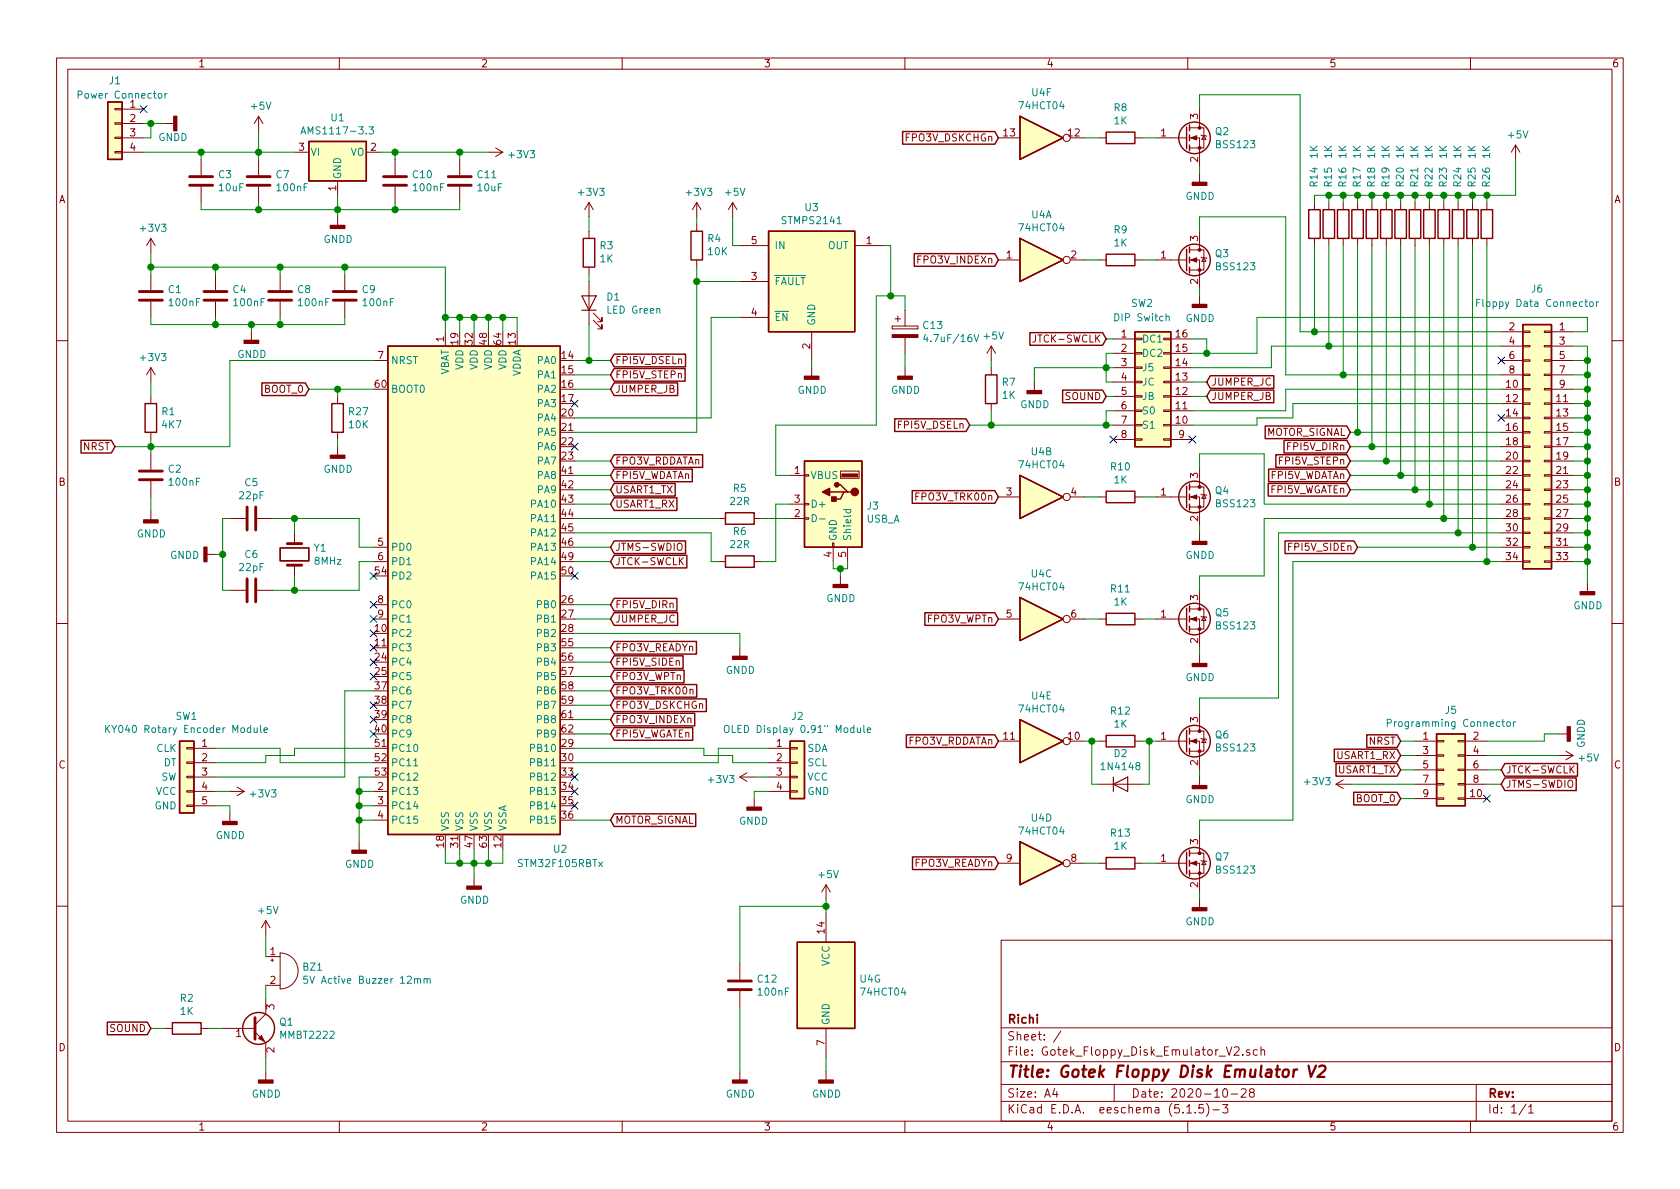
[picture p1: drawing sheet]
<svg xmlns="http://www.w3.org/2000/svg" width="297mm" height="210mm" viewBox="0 0 297 210" stroke-linecap="round" stroke-linejoin="round" font-family="sans-serif">
<defs><g id="words">
<text font-size="2.8" fill="#840000" x="178" y="190.5">Title: Gotek Floppy Disk Emulator V2</text>
<g font-size="2.1" fill="#840000">
<text x="178" y="184">Sheet: /</text>
<text x="178" y="181">Richi</text>
<text x="178" y="186.7">File: Gotek_Floppy_Disk_Emulator_V2.sch</text>
<text x="178" y="196.9">KiCad E.D.A. eeschema (5.1.5)-3</text>
<text x="178" y="194.1">Size: A4</text>
<text x="200" y="194.1">Date: 2020-10-28</text>
<text x="263" y="194.1">Rev:</text>
<text x="263" y="196.9">Id: 1/1</text>
</g>
<g font-size="1.8" fill="#840000">
<text x="35" y="11.9">1</text>
<text x="85" y="11.9">2</text>
<text x="135" y="11.9">3</text>
<text x="185" y="11.9">4</text>
<text x="235" y="11.9">5</text>
<text x="285" y="11.9">6</text>
<text x="23" y="19">1</text>
<text x="23" y="21.6">2</text>
<text x="211.8" y="21.1" transform="rotate(-90 211.8 21.1)">3</text>
<text x="23" y="24.1">3</text>
<text x="23" y="26.7">4</text>
<text x="52.9" y="26.7">3</text>
<text x="65.6" y="26.7">2</text>
<text x="160.2" y="25">FPO3V_DSKCHGn</text>
<text x="177.5" y="24.1">13</text>
<text x="188.9" y="24.1">12</text>
<text x="205.3" y="24.1">1</text>
<text x="211.8" y="28.7" transform="rotate(-90 211.8 28.7)">2</text>
<text x="10.4" y="35.9">A</text>
<text x="59.4" y="33.8" transform="rotate(-90 59.4 33.8)">1</text>
<text x="285.4" y="35.9">A</text>
<text x="132.9" y="43.2">5</text>
<text x="153.2" y="43.2">1</text>
<text x="162.5" y="46.6">FPO3V_INDEXn</text>
<text x="178" y="45.7">1</text>
<text x="189.4" y="45.7">2</text>
<text x="205.3" y="45.7">1</text>
<text x="211.8" y="42.6" transform="rotate(-90 211.8 42.6)">3</text>
<text x="132.9" y="49.5">3</text>
<text x="211.8" y="50.3" transform="rotate(-90 211.8 50.3)">2</text>
<text x="132.9" y="55.9">4</text>
<text x="198.3" y="59.7">1</text>
<text x="207.9" y="59.7">16</text>
<text x="266.9" y="58.4">2</text>
<text x="275.7" y="58.4">1</text>
<text x="66.8" y="63.5">7</text>
<text x="78.5" y="60.4" transform="rotate(-90 78.5 60.4)">1</text>
<text x="81" y="60.9" transform="rotate(-90 81 60.9)">19</text>
<text x="83.6" y="60.9" transform="rotate(-90 83.6 60.9)">32</text>
<text x="86.1" y="60.9" transform="rotate(-90 86.1 60.9)">48</text>
<text x="88.6" y="60.9" transform="rotate(-90 88.6 60.9)">64</text>
<text x="91.2" y="60.9" transform="rotate(-90 91.2 60.9)">13</text>
<text x="99.4" y="63.5">14</text>
<text x="108.7" y="64.4">FPI5V_DSELn</text>
<text x="143.3" y="61.7" transform="rotate(-90 143.3 61.7)">2</text>
<text x="183.1" y="60.6">JTCK-SWCLK</text>
<text x="198.3" y="62.2">2</text>
<text x="198.3" y="64.8">3</text>
<text x="207.9" y="64.8">14</text>
<text x="207.9" y="62.2">15</text>
<text x="266.9" y="61">4</text>
<text x="266.9" y="63.5">6</text>
<text x="275.7" y="61">3</text>
<text x="275.7" y="63.5">5</text>
<text x="46.7" y="69.5">BOOT_0</text>
<text x="66.3" y="68.6">60</text>
<text x="99.4" y="66">15</text>
<text x="99.4" y="68.6">16</text>
<text x="99.4" y="71.1">17</text>
<text x="108.7" y="69.5">JUMPER_JB</text>
<text x="108.7" y="66.9">FPI5V_STEPn</text>
<text x="188.4" y="70.7">SOUND</text>
<text x="198.3" y="67.3">4</text>
<text x="198.3" y="69.8">5</text>
<text x="207.9" y="69.8">12</text>
<text x="207.9" y="67.3">13</text>
<text x="214.1" y="70.7">JUMPER_JB</text>
<text x="214.1" y="68.2">JUMPER_JC</text>
<text x="266.4" y="68.6">10</text>
<text x="266.4" y="71.1">12</text>
<text x="266.9" y="66">8</text>
<text x="275.3" y="71.1">11</text>
<text x="275.7" y="66">7</text>
<text x="275.7" y="68.6">9</text>
<text x="99.4" y="73.7">20</text>
<text x="99.4" y="76.2">21</text>
<text x="159" y="75.8">FPI5V_DSELn</text>
<text x="198.3" y="72.4">6</text>
<text x="198.3" y="74.9">7</text>
<text x="198.3" y="77.5">8</text>
<text x="207.9" y="74.9">10</text>
<text x="207.9" y="72.4">11</text>
<text x="208.4" y="77.5">9</text>
<text x="223.7" y="77.1">MOTOR_SIGNAL</text>
<text x="266.4" y="73.7">14</text>
<text x="266.4" y="76.2">16</text>
<text x="275.3" y="73.7">13</text>
<text x="275.3" y="76.2">15</text>
<text x="14.7" y="79.6">NRST</text>
<text x="99.4" y="78.7">22</text>
<text x="99.4" y="81.3">23</text>
<text x="99.4" y="83.8">41</text>
<text x="108.7" y="82.2">FPO3V_RDDATAn</text>
<text x="140.5" y="83.8">1</text>
<text x="226.4" y="82.2">FPI5V_STEPn</text>
<text x="227.9" y="79.6">FPI5V_DIRn</text>
<text x="266.4" y="78.7">18</text>
<text x="266.4" y="81.3">20</text>
<text x="266.4" y="83.8">22</text>
<text x="275.3" y="78.7">17</text>
<text x="275.3" y="81.3">19</text>
<text x="275.3" y="83.8">21</text>
<text x="10.4" y="85.9">B</text>
<text x="99.4" y="86.4">42</text>
<text x="99.4" y="88.9">43</text>
<text x="108.7" y="89.8">USART1_RX</text>
<text x="108.7" y="84.7">FPI5V_WDATAn</text>
<text x="108.7" y="87.2">USART1_TX</text>
<text x="140.5" y="88.9">3</text>
<text x="162.3" y="88.5">FPO3V_TRK00n</text>
<text x="178" y="87.6">3</text>
<text x="189.4" y="87.6">4</text>
<text x="205.3" y="87.6">1</text>
<text x="211.8" y="84.6" transform="rotate(-90 211.8 84.6)">3</text>
<text x="224.4" y="84.7">FPI5V_WDATAn</text>
<text x="224.4" y="87.2">FPI5V_WGATEn</text>
<text x="266.4" y="86.4">24</text>
<text x="266.4" y="88.9">26</text>
<text x="275.3" y="86.4">23</text>
<text x="275.3" y="88.9">25</text>
<text x="285.4" y="85.9">B</text>
<text x="99.4" y="91.4">44</text>
<text x="99.4" y="94">45</text>
<text x="140.5" y="91.4">2</text>
<text x="211.8" y="92.2" transform="rotate(-90 211.8 92.2)">2</text>
<text x="266.4" y="91.4">28</text>
<text x="266.4" y="94">30</text>
<text x="275.3" y="91.4">27</text>
<text x="275.3" y="94">29</text>
<text x="66.3" y="101.6">54</text>
<text x="66.8" y="96.5">5</text>
<text x="66.8" y="99.1">6</text>
<text x="99.4" y="96.5">46</text>
<text x="99.4" y="99.1">49</text>
<text x="99.4" y="101.6">50</text>
<text x="108.7" y="99.9">JTCK-SWCLK</text>
<text x="108.7" y="97.4">JTMS-SWDIO</text>
<text x="147.1" y="98.5" transform="rotate(-90 147.1 98.5)">4</text>
<text x="149.6" y="98.5" transform="rotate(-90 149.6 98.5)">5</text>
<text x="228.1" y="97.4">FPI5V_SIDEn</text>
<text x="266.4" y="96.5">32</text>
<text x="266.4" y="99.1">34</text>
<text x="275.3" y="96.5">31</text>
<text x="275.3" y="99.1">33</text>
<text x="66.8" y="106.7">8</text>
<text x="99.4" y="106.7">26</text>
<text x="108.7" y="107.6">FPI5V_DIRn</text>
<text x="211.8" y="106.1" transform="rotate(-90 211.8 106.1)">3</text>
<text x="66.3" y="111.8">10</text>
<text x="66.8" y="109.2">9</text>
<text x="99.4" y="109.2">27</text>
<text x="99.4" y="111.8">28</text>
<text x="108.7" y="110.1">JUMPER_JC</text>
<text x="164" y="110.1">FPO3V_WPTn</text>
<text x="178" y="109.2">5</text>
<text x="189.4" y="109.2">6</text>
<text x="205.3" y="109.2">1</text>
<text x="211.8" y="113.8" transform="rotate(-90 211.8 113.8)">2</text>
<text x="66.3" y="114.3">11</text>
<text x="66.3" y="116.8">24</text>
<text x="66.3" y="119.4">25</text>
<text x="99.4" y="114.3">55</text>
<text x="99.4" y="116.8">56</text>
<text x="99.4" y="119.4">57</text>
<text x="108.7" y="117.7">FPI5V_SIDEn</text>
<text x="108.7" y="115.2">FPO3V_READYn</text>
<text x="66.3" y="121.9">37</text>
<text x="66.3" y="124.5">38</text>
<text x="99.4" y="121.9">58</text>
<text x="99.4" y="124.5">59</text>
<text x="108.7" y="125.3">FPO3V_DSKCHGn</text>
<text x="108.7" y="122.8">FPO3V_TRK00n</text>
<text x="108.7" y="120.3">FPO3V_WPTn</text>
<text x="66.3" y="127">39</text>
<text x="66.3" y="129.5">40</text>
<text x="99.4" y="127">61</text>
<text x="99.4" y="129.5">62</text>
<text x="108.7" y="130.4">FPI5V_WGATEn</text>
<text x="108.7" y="127.9">FPO3V_INDEXn</text>
<text x="160.4" y="131.7">FPO3V_RDDATAn</text>
<text x="177.5" y="130.8">11</text>
<text x="188.9" y="130.8">10</text>
<text x="205.3" y="130.8">1</text>
<text x="211.8" y="127.7" transform="rotate(-90 211.8 127.7)">3</text>
<text x="242" y="131.7">NRST</text>
<text x="251.6" y="130.8">1</text>
<text x="260.5" y="130.8">2</text>
<text x="10.4" y="135.9">C</text>
<text x="35.7" y="132.1">1</text>
<text x="35.7" y="134.6">2</text>
<text x="35.7" y="137.2">3</text>
<text x="66.3" y="132.1">51</text>
<text x="66.3" y="134.6">52</text>
<text x="66.3" y="137.2">53</text>
<text x="99.4" y="132.1">29</text>
<text x="99.4" y="134.6">30</text>
<text x="99.4" y="137.2">33</text>
<text x="137.3" y="132.1">1</text>
<text x="137.3" y="134.6">2</text>
<text x="137.3" y="137.2">3</text>
<text x="211.8" y="135.4" transform="rotate(-90 211.8 135.4)">2</text>
<text x="236.3" y="134.2">USART1_RX</text>
<text x="236.6" y="136.8">USART1_TX</text>
<text x="251.6" y="133.3">3</text>
<text x="251.6" y="135.9">5</text>
<text x="260.5" y="133.3">4</text>
<text x="260.5" y="135.9">6</text>
<text x="266.2" y="136.8">JTCK-SWCLK</text>
<text x="285.4" y="135.9">C</text>
<text x="35.7" y="139.7">4</text>
<text x="35.7" y="142.2">5</text>
<text x="66.8" y="139.7">2</text>
<text x="66.8" y="142.2">3</text>
<text x="99.4" y="139.7">34</text>
<text x="99.4" y="142.2">35</text>
<text x="137.3" y="139.7">4</text>
<text x="239.8" y="141.9">BOOT_0</text>
<text x="251.6" y="138.4">7</text>
<text x="251.6" y="141">9</text>
<text x="260" y="141">10</text>
<text x="260.5" y="138.4">8</text>
<text x="266.2" y="139.3">JTMS-SWDIO</text>
<text x="66.8" y="144.8">4</text>
<text x="78.5" y="149.8" transform="rotate(-90 78.5 149.8)">18</text>
<text x="81" y="149.8" transform="rotate(-90 81 149.8)">31</text>
<text x="83.6" y="149.8" transform="rotate(-90 83.6 149.8)">47</text>
<text x="86.1" y="149.8" transform="rotate(-90 86.1 149.8)">63</text>
<text x="88.6" y="149.8" transform="rotate(-90 88.6 149.8)">12</text>
<text x="99.4" y="144.8">36</text>
<text x="108.7" y="145.7">MOTOR_SIGNAL</text>
<text x="211.8" y="149.3" transform="rotate(-90 211.8 149.3)">3</text>
<text x="161.7" y="153.3">FPO3V_READYn</text>
<text x="178" y="152.4">9</text>
<text x="189.4" y="152.4">8</text>
<text x="205.3" y="152.4">1</text>
<text x="211.8" y="156.9" transform="rotate(-90 211.8 156.9)">2</text>
<text x="145.8" y="165" transform="rotate(-90 145.8 165)">14</text>
<text x="47.8" y="168.9">1</text>
<text x="47.8" y="174">2</text>
<text x="48.5" y="178.5" transform="rotate(-90 48.5 178.5)">3</text>
<text x="10.4" y="185.9">D</text>
<text x="19.5" y="182.5">SOUND</text>
<text x="41.7" y="183.4">1</text>
<text x="145.8" y="184.9" transform="rotate(-90 145.8 184.9)">7</text>
<text x="285.4" y="185.9">D</text>
<text x="48.5" y="186.2" transform="rotate(-90 48.5 186.2)">2</text>
<text x="35" y="199.9">1</text>
<text x="85" y="199.9">2</text>
<text x="135" y="199.9">3</text>
<text x="185" y="199.9">4</text>
<text x="235" y="199.9">5</text>
<text x="285" y="199.9">6</text>
</g>
<g font-size="1.8" fill="#008484">
<text x="14.3" y="17.4">Power Connector</text>
<text x="19.4" y="14.9">J1</text>
<text x="182.5" y="17">U4F</text>
<text x="44.5" y="19.4">+5V</text>
<text x="54.2" y="23.8">AMS1117-3.3</text>
<text x="58.6" y="21.5">U1</text>
<text x="180.4" y="19.3">74HCT04</text>
<text x="197" y="19.7">R8</text>
<text x="197" y="22">1K</text>
<text x="214.9" y="23.9">Q2</text>
<text x="28" y="24.9">GNDD</text>
<text x="54.9" y="27.6">VI</text>
<text x="62" y="27.6">VO</text>
<text x="90.1" y="28">+3V3</text>
<text x="215.2" y="26.2">BSS123</text>
<text x="233" y="28" transform="rotate(-90 233 28)">1K</text>
<text x="235.5" y="28" transform="rotate(-90 235.5 28)">1K</text>
<text x="238" y="28" transform="rotate(-90 238 28)">1K</text>
<text x="240.6" y="28" transform="rotate(-90 240.6 28)">1K</text>
<text x="243.1" y="28" transform="rotate(-90 243.1 28)">1K</text>
<text x="245.7" y="28" transform="rotate(-90 245.7 28)">1K</text>
<text x="248.2" y="28" transform="rotate(-90 248.2 28)">1K</text>
<text x="250.7" y="28" transform="rotate(-90 250.7 28)">1K</text>
<text x="253.3" y="28" transform="rotate(-90 253.3 28)">1K</text>
<text x="255.8" y="28" transform="rotate(-90 255.8 28)">1K</text>
<text x="258.4" y="28" transform="rotate(-90 258.4 28)">1K</text>
<text x="260.9" y="28" transform="rotate(-90 260.9 28)">1K</text>
<text x="263.4" y="28" transform="rotate(-90 263.4 28)">1K</text>
<text x="266.8" y="24.5">+5V</text>
<text x="38.7" y="31.5">C3</text>
<text x="38.8" y="33.8">10uF</text>
<text x="48.8" y="31.5">C7</text>
<text x="49.1" y="33.8">100nF</text>
<text x="60.3" y="31.7" transform="rotate(-90 60.3 31.7)">GND</text>
<text x="73.1" y="31.5">C10</text>
<text x="73.2" y="33.8">100nF</text>
<text x="84.5" y="31.5">C11</text>
<text x="84.5" y="33.8">10uF</text>
<text x="102.4" y="34.6">+3V3</text>
<text x="121.5" y="34.6">+3V3</text>
<text x="128.3" y="34.6">+5V</text>
<text x="209.6" y="35.4">GNDD</text>
<text x="233" y="33" transform="rotate(-90 233 33)">R14</text>
<text x="235.5" y="33" transform="rotate(-90 235.5 33)">R15</text>
<text x="238" y="33" transform="rotate(-90 238 33)">R16</text>
<text x="240.6" y="33" transform="rotate(-90 240.6 33)">R17</text>
<text x="243.1" y="33" transform="rotate(-90 243.1 33)">R18</text>
<text x="245.7" y="33" transform="rotate(-90 245.7 33)">R19</text>
<text x="248.2" y="33" transform="rotate(-90 248.2 33)">R20</text>
<text x="250.7" y="33" transform="rotate(-90 250.7 33)">R21</text>
<text x="253.3" y="33" transform="rotate(-90 253.3 33)">R22</text>
<text x="255.8" y="33" transform="rotate(-90 255.8 33)">R23</text>
<text x="258.4" y="33" transform="rotate(-90 258.4 33)">R24</text>
<text x="260.9" y="33" transform="rotate(-90 260.9 33)">R25</text>
<text x="263.4" y="33" transform="rotate(-90 263.4 33)">R26</text>
<text x="25" y="41">+3V3</text>
<text x="138.5" y="39.6">STMPS2141</text>
<text x="142.4" y="37.3">U3</text>
<text x="180.4" y="40.9">74HCT04</text>
<text x="182.4" y="38.6">U4A</text>
<text x="197" y="41.3">R9</text>
<text x="57.2" y="43">GNDD</text>
<text x="106.1" y="44.1">R3</text>
<text x="106.1" y="46.4">1K</text>
<text x="125.2" y="42.8">R4</text>
<text x="125.2" y="45.1">10K</text>
<text x="136.9" y="44.1">IN</text>
<text x="146.4" y="44.1">OUT</text>
<text x="197" y="43.6">1K</text>
<text x="214.9" y="45.5">Q3</text>
<text x="215.2" y="47.8">BSS123</text>
<text x="29.8" y="51.8">C1</text>
<text x="41.2" y="51.8">C4</text>
<text x="52.7" y="51.8">C8</text>
<text x="64.1" y="51.8">C9</text>
<text x="107.3" y="53.2">D1</text>
<text x="136.9" y="50.4">FAULT</text>
<text x="270.8" y="51.7">J6</text>
<text x="30" y="54.1">100nF</text>
<text x="41.5" y="54.1">100nF</text>
<text x="52.9" y="54.1">100nF</text>
<text x="64.3" y="54.1">100nF</text>
<text x="107.5" y="55.5">LED Green</text>
<text x="136.9" y="56.8">EN</text>
<text x="144.1" y="57.7" transform="rotate(-90 144.1 57.7)">GND</text>
<text x="163.3" y="58.2">C13</text>
<text x="197.4" y="56.8">DIP Switch</text>
<text x="200" y="54.3">SW2</text>
<text x="209.6" y="56.9">GNDD</text>
<text x="262.1" y="54.3">Floppy Data Connector</text>
<text x="25" y="63.8">+3V3</text>
<text x="42" y="63.3">GNDD</text>
<text x="69.1" y="64.4">NRST</text>
<text x="81.9" y="65.5" transform="rotate(-90 81.9 65.5)">VDD</text>
<text x="84.5" y="65.5" transform="rotate(-90 84.5 65.5)">VDD</text>
<text x="87" y="65.5" transform="rotate(-90 87 65.5)">VDD</text>
<text x="89.5" y="65.5" transform="rotate(-90 89.5 65.5)">VDD</text>
<text x="95.1" y="64.4">PA0</text>
<text x="164" y="60.5">4.7uF/16V</text>
<text x="174" y="60">+5V</text>
<text x="201.9" y="60.6">DC1</text>
<text x="201.9" y="63.1">DC2</text>
<text x="201.9" y="65.7">J5</text>
<text x="69.1" y="69.5">BOOT0</text>
<text x="79.4" y="66.5" transform="rotate(-90 79.4 66.5)">VBAT</text>
<text x="92.1" y="66.7" transform="rotate(-90 92.1 66.7)">VDDA</text>
<text x="95.1" y="66.9">PA1</text>
<text x="95.1" y="69.5">PA2</text>
<text x="141" y="69.6">GNDD</text>
<text x="157.5" y="69.6">GNDD</text>
<text x="177.2" y="68.2">R7</text>
<text x="177.2" y="70.5">1K</text>
<text x="201.9" y="68.2">JC</text>
<text x="201.9" y="70.7">JB</text>
<text x="28.7" y="73.4">R1</text>
<text x="28.7" y="75.7">4K7</text>
<text x="61.7" y="73.4">R27</text>
<text x="61.7" y="75.7">10K</text>
<text x="95.1" y="72">PA3</text>
<text x="95.1" y="74.5">PA4</text>
<text x="95.1" y="77.1">PA5</text>
<text x="180.4" y="72.2">GNDD</text>
<text x="201.9" y="73.3">S0</text>
<text x="201.9" y="75.8">S1</text>
<text x="29.8" y="83.6">C2</text>
<text x="57.2" y="83.6">GNDD</text>
<text x="95.1" y="79.6">PA6</text>
<text x="95.1" y="82.2">PA7</text>
<text x="180.4" y="82.8">74HCT04</text>
<text x="182.4" y="80.5">U4B</text>
<text x="196.5" y="83.2">R10</text>
<text x="30" y="85.9">100nF</text>
<text x="42.4" y="88.3">22pF</text>
<text x="43.3" y="86">C5</text>
<text x="94.1" y="89.8">PA10</text>
<text x="95.1" y="84.7">PA8</text>
<text x="95.1" y="87.2">PA9</text>
<text x="129.2" y="89.3">22R</text>
<text x="129.7" y="87">R5</text>
<text x="143.3" y="84.7">VBUS</text>
<text x="143.3" y="89.8">D+</text>
<text x="197" y="85.5">1K</text>
<text x="214.9" y="87.4">Q4</text>
<text x="215.2" y="89.7">BSS123</text>
<text x="24.2" y="95">GNDD</text>
<text x="94.1" y="92.3">PA11</text>
<text x="94.1" y="94.9">PA12</text>
<text x="129.7" y="94.6">R6</text>
<text x="148" y="95.8" transform="rotate(-90 148 95.8)">GND</text>
<text x="150.5" y="95.8" transform="rotate(-90 150.5 95.8)">Shield</text>
<text x="153.2" y="92.4">USB_A</text>
<text x="153.4" y="90.1">J3</text>
<text x="30.1" y="98.8">GNDD</text>
<text x="42.4" y="101">22pF</text>
<text x="43.3" y="98.7">C6</text>
<text x="55.5" y="97.6">Y1</text>
<text x="55.7" y="99.9">8MHz</text>
<text x="69.1" y="97.4">PD0</text>
<text x="69.1" y="99.9">PD1</text>
<text x="94.1" y="97.4">PA13</text>
<text x="94.1" y="99.9">PA14</text>
<text x="129.2" y="96.9">22R</text>
<text x="209.6" y="98.9">GNDD</text>
<text x="69.1" y="102.5">PD2</text>
<text x="69.1" y="107.6">PC0</text>
<text x="94.1" y="102.5">PA15</text>
<text x="95.1" y="107.6">PB0</text>
<text x="146.1" y="106.5">GNDD</text>
<text x="180.4" y="104.4">74HCT04</text>
<text x="182.4" y="102.1">U4C</text>
<text x="196.5" y="104.8">R11</text>
<text x="197" y="107.1">1K</text>
<text x="278.2" y="107.7">GNDD</text>
<text x="69.1" y="112.6">PC2</text>
<text x="69.1" y="110.1">PC1</text>
<text x="95.1" y="110.1">PB1</text>
<text x="95.1" y="112.6">PB2</text>
<text x="214.9" y="109">Q5</text>
<text x="215.2" y="111.3">BSS123</text>
<text x="69.1" y="115.2">PC3</text>
<text x="69.1" y="117.7">PC4</text>
<text x="95.1" y="115.2">PB3</text>
<text x="95.1" y="117.7">PB4</text>
<text x="128.3" y="119.2">GNDD</text>
<text x="69.1" y="120.3">PC5</text>
<text x="69.1" y="122.8">PC6</text>
<text x="69.1" y="125.3">PC7</text>
<text x="95.1" y="120.3">PB5</text>
<text x="95.1" y="122.8">PB6</text>
<text x="95.1" y="125.3">PB7</text>
<text x="182.4" y="123.7">U4E</text>
<text x="209.6" y="120.4">GNDD</text>
<text x="20.1" y="129.6">KY040 Rotary Encoder Module</text>
<text x="31.1" y="127.3">SW1</text>
<text x="69.1" y="127.9">PC8</text>
<text x="69.1" y="130.4">PC9</text>
<text x="95.1" y="127.9">PB8</text>
<text x="95.1" y="130.4">PB9</text>
<text x="129.5" y="129.6">OLED Display 0.91&quot; Module</text>
<text x="140.1" y="127.3">J2</text>
<text x="180.4" y="126">74HCT04</text>
<text x="196.5" y="126.4">R12</text>
<text x="197" y="128.7">1K</text>
<text x="214.9" y="130.6">Q6</text>
<text x="246.1" y="128.5">Programming Connector</text>
<text x="255.6" y="126.2">J5</text>
<text x="27.7" y="133">CLK</text>
<text x="28.9" y="135.5">DT</text>
<text x="69.1" y="133">PC10</text>
<text x="69.1" y="135.5">PC11</text>
<text x="94.1" y="133">PB10</text>
<text x="94.1" y="135.5">PB11</text>
<text x="142.7" y="133">SDA</text>
<text x="142.7" y="135.5">SCL</text>
<text x="195" y="136.2">1N4148</text>
<text x="197" y="133.9">D2</text>
<text x="215.2" y="132.9">BSS123</text>
<text x="279.2" y="134.7">+5V</text>
<text x="280.2" y="132.3" transform="rotate(-90 280.2 132.3)">GNDD</text>
<text x="27.4" y="143.1">GND</text>
<text x="27.6" y="140.6">VCC</text>
<text x="28.4" y="138">SW</text>
<text x="44.4" y="141">+3V3</text>
<text x="69.1" y="140.6">PC13</text>
<text x="69.1" y="143.1">PC14</text>
<text x="69.1" y="138">PC12</text>
<text x="94.1" y="138">PB12</text>
<text x="94.1" y="140.6">PB13</text>
<text x="94.1" y="143.1">PB14</text>
<text x="125.4" y="138.5">+3V3</text>
<text x="142.7" y="138">VCC</text>
<text x="142.7" y="140.6">GND</text>
<text x="209.6" y="142">GNDD</text>
<text x="230.8" y="138.9">+3V3</text>
<text x="38.2" y="148.4">GNDD</text>
<text x="69.1" y="145.7">PC15</text>
<text x="79.4" y="147.1" transform="rotate(-90 79.4 147.1)">VSS</text>
<text x="81.9" y="147.1" transform="rotate(-90 81.9 147.1)">VSS</text>
<text x="84.5" y="147.1" transform="rotate(-90 84.5 147.1)">VSS</text>
<text x="87" y="147.1" transform="rotate(-90 87 147.1)">VSS</text>
<text x="89.5" y="147.1" transform="rotate(-90 89.5 147.1)">VSSA</text>
<text x="94.1" y="145.7">PB15</text>
<text x="130.7" y="145.8">GNDD</text>
<text x="180.4" y="147.6">74HCT04</text>
<text x="182.4" y="145.3">U4D</text>
<text x="196.5" y="147.9">R13</text>
<text x="61" y="153.5">GNDD</text>
<text x="91.9" y="153.3">STM32F105RBTx</text>
<text x="97.9" y="150.8">U2</text>
<text x="144.8" y="155.3">+5V</text>
<text x="197" y="150.3">1K</text>
<text x="214.9" y="152.2">Q7</text>
<text x="215.2" y="154.5">BSS123</text>
<text x="45.8" y="161.6">+5V</text>
<text x="81.3" y="159.8">GNDD</text>
<text x="209.6" y="163.6">GNDD</text>
<text x="53.6" y="171.6">BZ1</text>
<text x="55" y="174">5V Active Buzzer 12mm</text>
<text x="134" y="173.8">C12</text>
<text x="146.7" y="170.9" transform="rotate(-90 146.7 170.9)">VCC</text>
<text x="152.1" y="173.8">U4G</text>
<text x="31.9" y="177.2">R2</text>
<text x="31.9" y="179.5">1K</text>
<text x="134.2" y="176.1">100nF</text>
<text x="152.4" y="176.1">74HCT04</text>
<text x="49.5" y="181.4">Q1</text>
<text x="49.7" y="183.7">MMBT2222</text>
<text x="146.7" y="181.4" transform="rotate(-90 146.7 181.4)">GND</text>
<text x="44.5" y="194.1">GNDD</text>
<text x="128.3" y="194.1">GNDD</text>
<text x="143.6" y="194.1">GNDD</text>
</g>
</g></defs>
<g fill="none" stroke="#840000" stroke-width=".18">
<path d="M10 10.3h277v189.9h-277zM12 12.2h273v186.1h-273zM20.3 19.2h1.3v.2h-1.3zM21.6 19.3h3.8M60 10.3v1.9M110 10.3v1.9M160 10.3v1.9M210 10.3v1.9M212.1 19.3v3.3M260 10.3v1.9M20.3 26.8h1.3v.2h-1.3zM20.3 24.3h1.3v.2h-1.3z"/>
<path d="M20.3 21.7h1.3v.3h-1.3zM21.6 21.8h3.8M21.6 24.4h3.8M21.6 26.9h3.8M29.2 21.8h1.5M35.6 28.2v2.8M35.6 33v2.8M45.7 20.6v2.5M45.7 28.2v2.8M45.7 33v2.8M45.7 20.6l-.7 1.2M45.7 20.6l.8 1.2"/>
<path d="M52.1 26.9h2.5M59.7 32v2.5M59.7 38.3v1.6M64.8 26.9h2.5M69.8 28.2v2.8M69.8 33v2.8M81.3 28.2v2.8M81.3 33v2.8M86.4 26.9h2.5M87.6 26.2l1.3 .7M88.9 26.9l-1.3 .8M104.1 35.8v2.5"/>
<path d="M104.1 35.8l-.7 1.3M104.1 35.8l.8 1.3M123.2 35.8v2.5M123.2 39.6v1.3M123.2 35.8l-.8 1.3M123.2 35.8l.8 1.3M129.5 35.8l-.7 1.3M129.5 35.8v2.5M129.5 35.8l.8 1.3M176.5 24.4h3.8M189.2 24.4h2.6M194.3 24.4h1.3"/>
<path d="M200.7 24.4h1.2M204.5 24.4h5.3M210.3 24.4h1.8v5.1M210.3 22.6h2.6v3.6h-2.6M212.1 30.7v1.6M212.3 23.9l.2 .1h.7l.2 .1M212.9 24l.3 .6h-.7zM232.4 35.8v1.3M234.9 35.8v1.3M237.5 35.8v1.3M240 35.8v1.3M242.6 35.8v1.3"/>
<path d="M245.1 35.8v1.3M247.6 35.8v1.3M250.2 35.8v1.3M252.7 35.8v1.3M255.3 35.8v1.3M257.8 35.8v1.3M260.3 35.8v1.3M262.9 35.8v1.3M268 25.6l-.8 1.3M268 25.6v2.6M268 25.6l.7 1.3M26.7 42.2v2.5"/>
<path d="M26.7 48.5v2.8M26.7 53.3v2.8M26.7 42.2l-.8 1.2M26.7 42.2l.7 1.2M38.1 48.5v2.8M38.1 53.3v2.8M44.4 58.7v1.5M49.5 48.5v2.8M49.5 53.3v2.8M61 48.5v2.8M61 53.3v2.8M78.7 58.7v2.5"/>
<path d="M104.1 40.9v1.3M104.1 47.2v1.3M104.1 49.8v7.6M104.9 56.6l1.5 1.6v-.8v.8h-.7M104.9 55.4l1.5 1.5v-.8v.8h-.7M123.2 46v1.2M130.8 43.4h5.1M130.8 49.8h5.1M130.8 56.1h5.1M143.5 58.7v5M151.1 43.4h5.1M157.7 57.7h4.6v.5h-4.6z"/>
<path d="M158.2 56.4h1.1M158.7 55.9v1M160 54.9v2.8M160 59.7v2.8M176.5 46h3.8M189.2 46h2.6M194.3 46h1.3M196.8 59.9h3.9M200.7 59.8h1.2v.3h-1.2zM200.7 46h1.2M204.5 46h5.3M205.7 59.8h1.3v.3h-1.3z"/>
<path d="M207 59.9h3.8M210.3 46h1.8v5M210.3 44.2h2.6v3.5h-2.6M212.1 40.9v3.3M212.1 52.3v1.5M212.3 45.5l.2 .1h.7l.2 .1M212.9 45.6l.3 .6h-.7zM232.4 42.2v1.2M234.9 42.2v1.2M237.5 42.2v1.2M240 42.2v1.2M242.6 42.2v1.2"/>
<path d="M245.1 42.2v1.2M247.6 42.2v1.2M250.2 42.2v1.2M252.7 42.2v1.2M255.3 42.2v1.2M257.8 42.2v1.2M260.3 42.2v1.2M262.9 42.2v1.2M265.4 58.7h3.8M269.2 58.5h1.3v.3h-1.3zM273 58.5h1.3v.3h-1.3zM274.3 58.7h3.8"/>
<path d="M10 60.2h2M26.7 65v2.6M26.7 70.1v1.3M26.7 76.4v1.3M26.7 65l-.8 1.3M26.7 65l.7 1.3M59.7 70.1v1.3M59.7 76.4v1.3M59.7 79v1.5M66 63.7h2.6M143.5 65v1.5M160 65v1.5"/>
<path d="M175.3 61.2v2.5M175.3 65v1.3M175.3 71.4v1.2M175.3 61.2l-.8 1.3M175.3 61.2l.7 1.3M182.9 67.6v1.5M196.8 75.2h3.9M196.8 72.6h3.9M196.8 70.1h3.9M196.8 67.6h3.9M196.8 65h3.9M196.8 62.5h3.9"/>
<path d="M196.8 77.7h3.9M200.7 77.6h1.2v.2h-1.2zM200.7 75.1h1.2v.2h-1.2zM200.7 72.5h1.2v.3h-1.2zM200.7 70h1.2v.2h-1.2zM200.7 67.4h1.2v.3h-1.2zM200.7 64.9h1.2v.2h-1.2zM200.7 62.4h1.2v.2h-1.2zM205.7 77.6h1.3v.2h-1.3zM205.7 75.1h1.3v.2h-1.3zM205.7 72.5h1.3v.3h-1.3zM205.7 70h1.3v.2h-1.3z"/>
<path d="M205.7 67.4h1.3v.3h-1.3zM205.7 64.9h1.3v.2h-1.3zM205.7 62.4h1.3v.2h-1.3zM207 75.2h3.8M207 72.6h3.8M207 70.1h3.8M207 67.6h3.8M207 65h3.8M207 62.5h3.8M207 77.7h3.8M265.4 63.7h3.8M265.4 68.8h3.8"/>
<path d="M265.4 71.4h3.8M265.4 73.9h3.8M265.4 76.4h3.8M265.4 79h3.8M265.4 61.2h3.8M265.4 66.3h3.8M269.2 78.9h1.3v.2h-1.3zM269.2 76.3h1.3v.3h-1.3zM269.2 73.8h1.3v.2h-1.3zM269.2 71.2h1.3v.3h-1.3zM269.2 68.7h1.3v.3h-1.3zM269.2 66.2h1.3v.2h-1.3z"/>
<path d="M269.2 63.6h1.3v.3h-1.3zM269.2 61.1h1.3v.2h-1.3zM273 78.9h1.3v.2h-1.3zM273 76.3h1.3v.3h-1.3zM273 73.8h1.3v.2h-1.3zM273 71.2h1.3v.3h-1.3zM273 68.7h1.3v.3h-1.3zM273 66.2h1.3v.2h-1.3zM273 63.6h1.3v.3h-1.3zM273 61.1h1.3v.2h-1.3zM274.3 63.7h3.8M274.3 68.8h3.8"/>
<path d="M274.3 71.4h3.8M274.3 73.9h3.8M274.3 76.4h3.8M274.3 79h3.8M274.3 61.2h3.8M274.3 66.3h3.8M285 60.2h2M26.7 80.3v2.8M26.7 85.1v2.8M26.7 90.4v1.5M36.6 98h1.5M40.6 91.7h2.8"/>
<path d="M45.5 91.7h2.8M52.1 94.2v1.9M52.1 99.9v1.9M66 99.3h2.6M66 96.8h2.6M119.8 96.2l.2-.1a.45 .45 0 0 1 .6 .4v.4l-.2 .4h-.5a.92 .92 0 0 1-.1-1.1zM120.3 99.2l.5 .7M120.8 98.6l-.7 .7M127 91.7h1.3M127 99.3h1.3M133.3 91.7h1.3M133.3 99.3h1.3"/>
<path d="M139.7 84.1h2.5M139.7 91.7h2.5M139.7 89.1h2.5M142.2 91.6h.8v.2h-.8zM142.2 89h.8v.3h-.8zM142.2 83.9h.8v.3h-.8zM147.2 96h.2v.8h-.2zM147.3 96.8v2.5M148.6 83.3h3.3v1.3h-3.3zM149.9 96.8v2.5M176.5 87.9h3.8M189.2 87.9h2.6"/>
<path d="M194.3 87.9h1.3M200.7 87.9h1.2M204.5 87.9h5.3M210.3 87.9h1.8v5.1M210.3 86.1h2.6v3.6h-2.6M212.1 82.8v3.3M212.1 94.2v1.6M212.3 87.4l.2 .1h.7l.2 .1M212.9 87.5l.3 .6h-.7zM265.4 84.1h3.8M265.4 91.7h3.8M265.4 89.1h3.8"/>
<path d="M265.4 99.3h3.8M265.4 96.8h3.8M265.4 81.5h3.8M265.4 86.6h3.8M265.4 94.2h3.8M269.2 99.2h1.3v.2h-1.3zM269.2 96.6h1.3v.3h-1.3zM269.2 94.1h1.3v.3h-1.3zM269.2 91.6h1.3v.2h-1.3zM269.2 89h1.3v.3h-1.3zM269.2 86.5h1.3v.2h-1.3zM269.2 83.9h1.3v.3h-1.3z"/>
<path d="M269.2 81.4h1.3v.3h-1.3zM273 99.2h1.3v.2h-1.3zM273 96.6h1.3v.3h-1.3zM273 94.1h1.3v.3h-1.3zM273 91.6h1.3v.2h-1.3zM273 89h1.3v.3h-1.3zM273 86.5h1.3v.2h-1.3zM273 83.9h1.3v.3h-1.3zM273 81.4h1.3v.3h-1.3zM274.3 84.1h3.8M274.3 91.7h3.8M274.3 89.1h3.8"/>
<path d="M274.3 99.3h3.8M274.3 96.8h3.8M274.3 81.5h3.8M274.3 86.6h3.8M274.3 94.2h3.8M10 110.3h2M40.6 104.4h2.8M45.5 104.4h2.8M66 106.9h2.6M66 109.5h2.6M130.8 114.5v1.6M148.6 101.8v1.6"/>
<path d="M176.5 109.5h3.8M189.2 109.5h2.6M194.3 109.5h1.3M200.7 109.5h1.2M204.5 109.5h5.3M210.3 109.5h1.8v5M210.3 107.7h2.6v3.5h-2.6M212.1 104.4v3.3M212.1 115.8v1.5M212.3 109l.2 .1h.7l.2 .1M212.9 109.1l.3 .6h-.7zM280.7 103.1v1.5"/>
<path d="M285 110.3h2M33 139.8h1.3v.3h-1.3zM33 137.3h1.3v.2h-1.3zM33 134.7h1.3v.3h-1.3zM33 132.2h1.3v.3h-1.3zM34.3 132.3h3.8M34.3 134.9h3.8M34.3 137.4h3.8M34.3 139.9h3.8M40.6 139.9h2.6M41.9 139.2l1.3 .7M43.2 139.9l-1.3 .8"/>
<path d="M66 139.9h2.6M122 122l.2-.1h.3v.8M130.8 137.4h2.5M130.8 137.4l1.3 .8M132.1 136.6l-1.3 .8M135.9 132.3h3.8M135.9 134.9h3.8M135.9 137.4h3.8M135.9 139.9h3.8M139.7 139.8h1.3v.3h-1.3zM139.7 137.3h1.3v.2h-1.3zM139.7 134.7h1.3v.3h-1.3z"/>
<path d="M139.7 132.2h1.3v.3h-1.3zM176.5 131.1h3.8M189.2 131.1h2.6M194.3 138.7h7.6M194.3 131.1h1.3M200.7 131.1h1.2M204.5 131.1h5.3M210.3 131.1h1.8v5M210.3 129.3h2.6v3.5h-2.6M212.1 126v3.3M212.1 137.4v1.5M212.3 130.6l.2 .1h.7l.2 .1"/>
<path d="M212.9 130.7l.3 .6h-.7zM236.2 138.7l1.3 .7M236.2 138.7h2.6M237.5 137.9l-1.3 .8M250.2 133.6h3.8M250.2 138.7h3.8M250.2 131.1h3.8M250.2 136.1h3.8M254 138.6h1.3v.2h-1.3zM254 136h1.3v.3h-1.3zM254 133.5h1.3v.2h-1.3zM254 130.9h1.3v.3h-1.3z"/>
<path d="M257.8 138.6h1.3v.2h-1.3zM257.8 136h1.3v.3h-1.3zM257.8 133.5h1.3v.2h-1.3zM257.8 130.9h1.3v.3h-1.3zM259.1 133.6h3.8M259.1 138.7h3.8M259.1 131.1h3.8M259.1 136.1h3.8M275.6 129.8h1.5M275.6 133.6h2.5M276.9 132.8l1.2 .8M277.3 138.1l.2-.1a.45 .45 0 0 1 .6 .4v.4l-.2 .4h-.5a.92 .92 0 0 1-.1-1.1z"/>
<path d="M277.8 136l.5 .7M278.1 133.6l-1.2 .8M278.3 135.4l-.7 .8M33 142.4h1.3v.2h-1.3zM34.3 142.5h3.8M40.6 143.8v1.5M63.5 148.8v1.6M66 142.5h2.6M66 145h2.6M83.8 155.2v1.5M133.3 141.2v1.5M146 156.5l-.7 1.2"/>
<path d="M146 156.5v2.5M146 156.5l.8 1.2M176.5 152.6h3.8M189.2 152.6h2.6M194.3 152.6h1.3M200.7 152.6h1.2M204.5 152.6h5.3M210.3 152.6h1.8v5.1M210.3 150.9h2.6v3.5h-2.6M212.1 147.6v3.3M212.1 159v1.5M212.3 152.1l.2 .2h.7l.2 .1"/>
<path d="M212.9 152.3l.3 .6h-.7zM250.2 141.2h3.8M254 141.1h1.3v.2h-1.3zM257.8 141.1h1.3v.2h-1.3zM259.1 141.2h3.8M10 160.2h2M47 169.2h2.5M47 174.2h2.5M47 162.8l-.8 1.3M47 162.8v2.5M47 176.8v2.5l-1.9 1.9M47 162.8l.8 1.3"/>
<path d="M47.9 169.8h.5M48.1 169.5v.5M49.5 168.5a3.2 3.2 0 0 1 3.2 3.2 3.2 3.2 0 0 1-3.2 3.2zM130.8 170.4v2.8M130.8 175.3v2.7M146 161.5v5.1M177 166.3h108v32h-108zM285 160.2h2M29.2 181.9h1.3M35.6 181.9h1.2M39.4 181.9h5.7M45.1 182.5l1.9 1.9v2.5"/>
<path d="M47 189.5v1.5M60 198.3v1.9M110 198.3v1.9M130.8 189.5v1.5M146 181.9v5M146 189.5v1.5M160 198.3v1.9M177 194.8h108M177 191.8h108M177 187.8h108M177 181.8h108M186.5 192.5l-.4 1h1"/>
<path d="M186.8 193v1M187.6 182.3l-1.3 2M197 191.8v3M209.8 195.8l.5-.5v1.5M209.8 196.8h.9M210 198.3v1.9M211.3 196.7v.1M212.8 195.3h-.8v.7l.2-.1 .5 .1 .1 .2v.5l-.3 .1-.5-.1M213.3 195.1a1.71 1.71 0 0 1 0 2.3M214.5 196.3h1.1M216.2 195.3h.9l-.5 .6 .4 .1v.7l-.2 .1-.6-.1M216.3 192.7l.4-.2a.94 .94 0 0 1 0 1.5 .79 .79 0 0 1-.4-1.3z"/>
<path d="M217.7 193.5h1.1M218.2 185.3l.3-.2h.3l.3 .4-.9 1.1h.9M219.5 192.7l.2-.2h.3l.3 .2v.3v.2l-.9 .8h.9M219.7 186.5v.1M221 185.7l-.4-.1-.2 .2v.2l.6 .2v.3h-.6M221.2 193.2l-.3-.3 .1-.2 .2-.2 .4 .1 .2 .2-.1 .2-.6 .2a.48 .48 0 0 0-.1 .7l.2 .1 .5-.1a.48 .48 0 0 0-.1-.7h-.1M222.3 185.7l-.4-.1-.3 .3 .1 .6 .2 .1 .4-.1M223 185.7l.2-.1 .3 .1 .1 .9M223 185.1v1.5M260 198.3v1.9M261 191.8v6.5M269.8 195.2l-1.2 2"/>
<path d="M270.3 195.8l.4-.5v1.5M270.3 196.8h.8"/>
<circle cx="188.6" cy="24.4" r=".63"/>
<circle cx="188.6" cy="46" r=".63"/>
<circle cx="188.6" cy="87.9" r=".63"/>
<circle cx="188.6" cy="109.5" r=".63"/>
<circle cx="188.6" cy="131.1" r=".63"/>
<circle cx="188.6" cy="152.6" r=".63"/>
</g>
<path d="M228.8 189.1l-.2 1.3M229.4 189.1a.54 .54 0 0 0-.6 .4M231.4 188.4l.4 2 .9-2M233.2 188.6l.4-.2h.4l.3 .2v.4l-.1 .3-1.3 1.1h1.3" fill="none" stroke="#840000" stroke-width=".41"/>
<g fill="#840000" stroke="#840000" stroke-width=".25">
<path d="M277.1 128.5h.5v2.6h-.5z"/>
<path d="M39.4 145.3h2.5v.5h-2.5z"/>
<path d="M25.4 91.9h2.5v.6h-2.5z"/>
<path d="M43.2 60.2h2.5v.5h-2.5z"/>
<path d="M132.1 142.7h2.5v.6h-2.5z"/>
<path d="M144.8 191h2.5v.5h-2.5z"/>
<path d="M147.1 87.9h.7v.7h-.7z"/>
<path d="M145.4 87l1.3-.6v1.2z"/>
<path d="M181.6 69.1h2.5v.5h-2.5z"/>
<path d="M147.3 103.4h2.6v.5h-2.6z"/>
<path d="M210.8 95.8h2.6v.5h-2.6z"/>
<path d="M210.8 117.3h2.6v.6h-2.6z"/>
<path d="M62.2 150.4h2.6v.5h-2.6z"/>
<path d="M82.5 156.7h2.6v.5h-2.6z"/>
<path d="M129.5 116.1h2.6v.5h-2.6z"/>
<path d="M142.2 66.5h2.6v.6h-2.6z"/>
<path d="M279.4 104.6h2.5v.6h-2.5z"/>
<path d="M45.7 191h2.6v.5h-2.6z"/>
<path d="M129.5 191h2.6v.5h-2.6z"/>
<path d="M36.1 96.8h.5v2.5h-.5z"/>
<path d="M158.7 66.5h2.6v.6h-2.6z"/>
<path d="M58.4 39.9h2.6v.5h-2.6z"/>
<path d="M30.7 20.6h.5v2.5h-.5z"/>
<path d="M58.4 80.5h2.6v.5h-2.6z"/>
<path d="M210.8 32.3h2.6v.5h-2.6z"/>
<path d="M210.8 160.5h2.6v.5h-2.6z"/>
<path d="M210.8 53.8h2.6v.6h-2.6z"/>
<path d="M210.8 138.9h2.6v.5h-2.6z"/>
<circle cx="151.1" cy="87" r=".63"/>
<circle cx="148" cy="85.7" r=".38"/>
</g>
<g fill="#ffffc2" stroke="#ffffc2" stroke-width=".18">
<path d="M31.7 131.1h2.6v12.7h-2.6z"/>
<path d="M139.7 131.1h2.5v10.1h-2.5z"/>
<path d="M142.2 81.5h10.2v15.3h-10.2z"/>
<path d="M254 129.8h5.1v12.7h-5.1z"/>
<path d="M68.6 61.2h30.5v86.4h-30.5z"/>
<path d="M135.9 40.9h15.2v17.8h-15.2z"/>
<path d="M200.7 58.7h6.3v20.3h-6.3z"/>
<path d="M19 18h2.6v10.2h-2.6z"/>
<path d="M141 166.6h10.1v15.3h-10.1z"/>
<path d="M180.3 20.6l7.7 3.8-7.7 3.8z"/>
<path d="M180.3 127.2l7.7 3.9-7.7 3.8z"/>
<path d="M180.3 148.8l7.7 3.8-7.7 3.9z"/>
<path d="M54.6 25h10.2v7h-10.2z"/>
<path d="M269.2 57.4h5.1v43.2h-5.1z"/>
<path d="M180.3 105.7l7.7 3.8-7.7 3.8z"/>
<path d="M180.3 84.1l7.7 3.8-7.7 3.8z"/>
<path d="M180.3 42.2l7.7 3.8-7.7 3.8z"/>
</g>
<g fill="none" stroke="#840000" stroke-width=".25">
<path d="M19 18h2.6v10.2h-2.6zM54.6 25h10.2v7h-10.2zM159.6 23.3h16.3l.6 1.1-.6 1.1h-16.3zM180.3 20.6l7.7 3.8-7.7 3.8zM195.6 23.4h5.1v2h-5.1zM209.8 22.5v3.8M210.3 22.1v1M210.3 23.9v1M210.3 25.6v1.1M231.4 37.1h2v5.1h-2zM233.9 37.1h2.1v5.1h-2.1zM236.5 37.1h2v5.1h-2z"/>
<path d="M239 37.1h2v5.1h-2zM241.6 37.1h2v5.1h-2zM244.1 37.1h2v5.1h-2zM246.6 37.1h2.1v5.1h-2.1zM249.2 37.1h2v5.1h-2zM251.7 37.1h2v5.1h-2zM254.3 37.1h2v5.1h-2zM256.8 37.1h2v5.1h-2zM259.3 37.1h2.1v5.1h-2.1zM261.9 37.1h2v5.1h-2zM103.1 42.2h2.1v5h-2.1zM122.2 40.9h2v5.1h-2z"/>
<path d="M135.9 40.9h15.2v17.8h-15.2zM161.6 44.9h14.3l.6 1.1-.6 1.1h-14.3zM180.3 42.2l7.7 3.8-7.7 3.8zM182.1 58.8h12.8l.7 1.1-.7 1.2h-12.8zM195.6 45h5.1v2h-5.1zM200.7 58.7h6.3v20.3h-6.3zM209.8 44.1v3.8M210.3 43.7v1M210.3 45.5v1M210.3 47.2v1.1M269.2 57.4h5.1v43.2h-5.1zM14.3 77.9h5.4l.6 1.1-.6 1.1h-5.4z"/>
<path d="M25.7 71.4h2v5h-2zM46.3 67.7h7.7l.6 1.1-.6 1.1h-7.7zM58.7 71.4h2v5h-2zM68.6 61.2h30.5v86.4h-30.5zM108.6 67.7h11.2v2.2h-11.2l-.7-1.1zM108.6 62.6h12.6v2.3h-12.6l-.7-1.2zM108.6 65.2h12.5v2.2h-12.5l-.7-1.1zM158.2 74.1h12.6l.6 1.1-.6 1.1h-12.6zM174.2 66.3h2.1v5.1h-2.1zM187.9 69h7l.7 1.1-.7 1.1h-7zM214 69h11.2v2.2h-11.2l-.6-1.1zM214 66.4h11.2v2.3h-11.2l-.6-1.1z"/>
<path d="M223.7 75.3h14.4l.7 1.1-.7 1.2h-14.4zM227 77.9h11.1l.7 1.1-.7 1.1h-11.1zM108.6 98.2h12.8v2.2h-12.8l-.7-1.1zM108.6 88h11.1v2.3h-11.1l-.7-1.2zM108.6 95.7h12.6v2.2h-12.6l-.7-1.1zM108.6 80.4h15.6v2.2h-15.6l-.7-1.1zM108.6 83h13.8v2.2h-13.8l-.7-1.1zM108.6 85.5h10.8v2.2h-10.8l-.7-1.1zM128.3 90.7h5v2h-5zM128.3 98.3h5v2h-5zM142.2 81.5h10.2v15.3h-10.2zM146.7 87h2.5"/>
<path d="M148 85.7h.6l1.3 1.3h.6M149.9 87h-.7l-.6 1.3h-1.3M161.3 86.8h14.6l.6 1.1-.6 1.1h-14.6zM180.3 84.1l7.7 3.8-7.7 3.8zM195.6 86.9h5.1v2h-5.1zM209.8 86v3.8M210.3 85.6v1M210.3 87.4v1M210.3 89.1v1.1M224.2 85.5h13.9l.7 1.1-.7 1.1h-13.9zM224.3 83h13.8l.7 1.1-.7 1.1h-13.8zM225.6 80.4h12.5l.7 1.1-.7 1.1h-12.5z"/>
<path d="M227.2 95.7h12.2l.6 1.1-.6 1.1h-12.2zM108.6 118.5h12.4v2.2h-12.4l-.7-1.1zM108.6 116h12.2v2.2h-12.2l-.7-1.1zM108.6 113.4h14.5v2.3h-14.5l-.7-1.2zM108.6 108.4h11.2v2.2h-11.2l-.7-1.1zM108.6 105.8h11.1v2.2h-11.1l-.7-1.1zM163.5 108.4h12.4l.6 1.1-.6 1.1h-12.4zM180.3 105.7l7.7 3.8-7.7 3.8zM195.6 108.5h5.1v2h-5.1zM209.8 107.6v3.8M210.3 107.2v1M210.3 109v1"/>
<path d="M210.3 110.7v1.1M31.7 131.1h2.6v12.7h-2.6zM108.6 128.7h13.9v2.2h-13.9l-.7-1.1zM108.6 126.1h14.2v2.3h-14.2l-.7-1.2zM108.6 123.6h16.3v2.2h-16.3l-.7-1.1zM108.6 121.1h14.6v2.2h-14.6l-.7-1.1zM139.7 131.1h2.5v10.1h-2.5zM160.2 129.9h15.7l.6 1.2-.6 1.1h-15.7zM180.3 127.2l7.7 3.9-7.7 3.8zM195.6 130h5.1v2.1h-5.1zM209.8 129.2v3.8M210.3 128.8v1"/>
<path d="M210.3 130.6v1M210.3 132.3v1M235.9 132.5h11.1l.6 1.1-.6 1.1h-11.1zM236.2 135h10.8l.6 1.1-.6 1.2h-10.8zM241.7 129.9h5.3l.6 1.2-.6 1.1h-5.3zM254 129.8h5.1v12.7h-5.1zM266.1 135h12.8v2.3h-12.8l-.7-1.2zM266.1 137.6h12.6v2.2h-12.6l-.7-1.1zM108.6 143.9h14.4v2.2h-14.4l-.7-1.1zM161.3 151.5h14.6l.6 1.1-.6 1.2h-14.6zM180.3 148.8l7.7 3.8-7.7 3.9zM195.6 151.6h5.1v2.1h-5.1z"/>
<path d="M209.8 150.7v3.9M210.3 150.4v1M210.3 152.1v1.1M210.3 153.9v1M239.3 140.1h7.7l.6 1.1-.6 1.1h-7.7zM141 166.6h10.1v15.3h-10.1zM19 180.7h7l.7 1.2-.7 1.1h-7zM30.5 180.8h5.1v2.1h-5.1z"/>
<circle cx="211.2" cy="24.4" r="2.79"/>
<circle cx="211.2" cy="46" r="2.79"/>
<circle cx="211.2" cy="87.9" r="2.79"/>
<circle cx="211.2" cy="109.5" r="2.79"/>
<circle cx="211.2" cy="131.1" r="2.79"/>
<circle cx="211.2" cy="152.6" r="2.79"/>
<circle cx="45.7" cy="181.9" r="2.82"/>
</g>
<g fill="none" stroke="#008484" stroke-width=".18">
<path d="M28.1 16.6l.3-.1 .2 .2v.4l-.1 .2-.3 .1-.2-.2zM29.2 16.5v.9M29.5 16.5l-.3 .3M53.2 23.7l.4-1.3 .5 1.3M53.3 23.3h.6M65.3 22.4h.7l-.4 .5 .4 .1v.5l-.2 .2-.5-.1M163.6 59.1l-.3 .9h.8M172.2 59.2l.4 1.2 .5-1.2M206.2 56l.2-.1 .3 .1v.7M261.1 53.5h.4M261.7 52.9h-.6v1.3M281.1 53.5l.2-.1 .4 .1v.5l-.1 .1-.3 .1-.2-.1z"/>
<path d="M282.3 53.4v.8M282.6 53.4h-.2l-.1 .2M143.6 91a.64 .64 0 0 1 .8 .6 .64 .64 0 0 1-.8 .6zM144.9 91.8h1M149.1 90.1h1.3M149.6 90.1v.4l.2 .2 .6-.1v-.5M18.7 128.3v1.2M18.9 128.8l.5 .7M19.4 128.3l-.7 .7M44.9 128.7l.1 .8h.3l.2-.1M45.5 128.7v.8M46.1 128.3v1.1l.2 .1"/>
<path d="M46.7 129.1l.6-.1-.1-.3h-.3l-.2 .2v.6h.5M73.2 135.4h.7M128.1 128.4a.45 .45 0 0 1 .8 0 .88 .88 0 0 1-.3 1.1h-.4a1.07 1.07 0 0 1-.1-1.1zM151.6 128.7l.1 .8h.2l.2-.1M152.1 128.7v.8M152.7 128.3v1.1l.2 .1M153.3 129.1l.6-.1v-.3h-.4l-.2 .2 .1 .6h.5M245.3 127.9l.6-.1v-.5l-.1-.1h-.5v1.3M265.5 127.6h.5M265.7 127.2v1.1l.3 .2M266.5 127.7l.3-.1 .3 .3-.2 .5-.3 .1-.2-.2zM267.6 127.6v.9"/>
<path d="M268 127.6l-.4 .3M54.4 172.6h-.7v.6l.2-.1 .4 .1 .1 .6-.2 .1-.5-.1M73.8 173.2l.2-.2 .3 .1 .1 .8M75 173.2l.2-.2 .3 .1v.8M75 173v.9M75.5 173.2l.2-.2 .3 .1 .1 .8"/>
</g>
<g fill="none" stroke="#840000" stroke-width=".51">
<path d="M33.5 32.8h4.1M33.5 31.2h4.1M43.7 32.8h4.1M43.7 31.2h4.1M67.8 32.8h4.1M67.8 31.2h4.1M79.2 32.8h4.1M79.2 31.2h4.1M24.6 53.1h4.1M24.6 51.6h4.1M36.1 53.1h4M36.1 51.6h4"/>
<path d="M47.5 53.1h4.1M47.5 51.6h4.1M58.9 53.1h4.1M58.9 51.6h4.1M24.6 84.8h4.1M24.6 83.3h4.1M43.7 89.7v4M45.2 89.7v4M50.8 96.1h2.5M50.8 99.9h2.5M43.7 102.4v4M45.2 102.4v4"/>
<path d="M45.1 180v3.8M128.8 175h4M128.8 173.5h4"/>
</g>
<g fill="#840000" stroke="#840000" stroke-width=".18">
<path d="M148.8 83.8h2.8v.5h-2.8z"/>
<path d="M46.2 183.1l.5 1-1-.5z"/>
<path d="M157.7 59.2h4.6v.5h-4.6z"/>
<path d="M210.6 109.5l1-.4v.7z"/>
<path d="M210.6 152.6l1-.3v.7z"/>
<path d="M210.6 131.1l1-.4v.7z"/>
<path d="M210.6 87.9l1-.4v.8z"/>
<path d="M210.6 46l1-.4v.7z"/>
<path d="M210.6 24.4l1-.4v.8z"/>
<circle cx="212.1" cy="111.2" r=".25"/>
<circle cx="212.1" cy="107.7" r=".25"/>
<circle cx="212.1" cy="154.4" r=".25"/>
<circle cx="212.1" cy="150.9" r=".25"/>
<circle cx="212.1" cy="132.8" r=".25"/>
<circle cx="212.1" cy="129.3" r=".25"/>
<circle cx="212.1" cy="89.7" r=".25"/>
<circle cx="212.1" cy="86.1" r=".25"/>
<circle cx="212.1" cy="47.7" r=".25"/>
<circle cx="212.1" cy="44.2" r=".25"/>
<circle cx="212.1" cy="26.2" r=".25"/>
<circle cx="212.1" cy="22.6" r=".25"/>
</g>
<path d="M102.9 52.3h2.5l-1.3 2.6zM102.9 54.9h2.5M196.8 138.7l2.6-1.3v2.5zM196.8 137.4v2.5" fill="none" stroke="#840000" stroke-width=".2"/>
<path d="M49.5 96.9h5.1v2.3h-5.1z" fill="none" stroke="#840000" stroke-width=".3"/>
<g fill="none" stroke="#008400" stroke-width=".18">
<path d="M212.1 19.3v-2.5h17.8v41.9h35.5M25.4 26.9h26.7M25.4 21.8h3.8M26.7 21.8v2.6h-1.3M35.6 35.8v1.3h45.7v-1.3M35.6 26.9v1.3M45.7 23.1v5.1M45.7 35.8v1.3M59.7 34.5v3.8M67.3 26.9h19.1M69.8 26.9v1.3M69.8 35.8v1.3"/>
<path d="M81.3 26.9v1.3M104.1 38.3v2.6M123.2 38.3v1.3M129.5 38.3v5.1h1.3M191.8 24.4h2.5M201.9 24.4h2.6M212.1 29.5v1.2M234.9 34.5v1.3M237.5 34.5v1.3M240 34.5v1.3M242.6 34.5v1.3M245.1 34.5v1.3"/>
<path d="M247.6 34.5v1.3M250.2 34.5v1.3M252.7 34.5v1.3M255.3 34.5v1.3M257.8 34.5v1.3M260.3 34.5v1.3M262.9 34.5v1.3M268 28.2v6.3h-35.6v1.3M26.7 56.1v1.3h34.3v-1.3M26.7 47.2h52v11.5M26.7 44.7v3.8M38.1 47.2v1.3"/>
<path d="M38.1 56.1v1.3M44.4 57.4v1.3M49.5 47.2v1.3M49.5 56.1v1.3M61 47.2v1.3M78.7 56.1h12.7v2.6M81.3 56.1v2.6M83.8 56.1v2.6M86.4 56.1v2.6M88.9 56.1v2.6M104.1 48.5v1.3M104.1 57.4v6.3"/>
<path d="M123.2 47.2v29.2h-21.6M123.2 49.8h7.6M130.8 56.1h-5.1v17.8h-24.1M156.2 43.4h1.3v8.9M160 54.9v-2.6h-5.1v22.9h-17.7v8.9h2.5M191.8 46h2.5M195.6 59.9h1.2M201.9 46h2.6M210.8 59.9h2.6v2.6M212.1 40.9v-2.6h15.2v28h38.1M212.1 51v1.3M232.4 43.4v15.3"/>
<path d="M234.9 43.4v17.8M237.5 43.4v22.9M240 43.4v33M242.6 43.4v35.6M245.1 43.4v38.1M247.6 43.4v40.7M250.2 43.4v43.2M252.7 43.4v45.7M255.3 43.4v48.3M257.8 43.4v50.8M260.3 43.4v53.4M262.9 43.4v55.9"/>
<path d="M278.1 58.7h2.6v-2.6h-58.5v6.4h-11.4M26.7 67.6v2.5M26.7 77.7v2.6M54.6 68.8h11.4M59.7 68.8v1.3M59.7 77.7v1.3M66 63.7h-25.4v15.3h-20.3M101.6 66.3h6.3M101.6 68.8h6.3M101.6 63.7h6.3M143.5 63.7v1.3M160 62.5v2.5"/>
<path d="M171.4 75.2h25.4M175.3 63.7v1.3M175.3 72.6v2.6M195.6 70.1h1.2M196.8 65h-13.9v2.6M196.8 62.5h-1.2v5.1h1.2M196.8 72.6h-1.2v2.6M210.8 67.6h2.6M210.8 70.1h2.6M238.8 79h26.6M238.8 76.4h26.6M265.4 71.4h-36.8v2.5h-6.4v1.3h-11.4"/>
<path d="M265.4 68.8h-38.1v3.8h-16.5M265.4 61.2h-40.6v3.8h-14M278.1 79h2.6M278.1 66.3h2.6M278.1 61.2h2.6v41.9M278.1 76.4h2.6M278.1 68.8h2.6M278.1 71.4h2.6M278.1 73.9h2.6M278.1 63.7h2.6M26.7 87.9v2.5M38.1 98h1.3"/>
<path d="M40.6 91.7h-1.2v12.7h1.2M48.3 91.7h15.2v5.1h2.5M52.1 91.7v2.5M66 99.3h-2.5v5.1h-15.2M101.6 91.7h25.4M101.6 81.5h6.3M101.6 86.6h6.3M101.6 89.1h6.3M101.6 99.3h6.3M101.6 94.2h24.1v5.1h1.3M101.6 84.1h6.3M101.6 96.8h6.3"/>
<path d="M134.6 91.7h5.1M139.7 89.1h-2.5v10.2h-2.6M147.3 99.3v1.3h2.6v-1.3M191.8 87.9h2.5M201.9 87.9h2.6M212.1 82.8v-2.5h11.4v8.8h41.9M212.1 93v1.2M238.8 81.5h26.6M238.8 86.6h26.6M238.8 84.1h26.6M240 96.8h25.4M265.4 91.7h-41.9v10.1h-11.4v2.6"/>
<path d="M265.4 94.2h-39.3v29.2h-14v2.6M265.4 99.3h-36.8v45.7h-16.5v2.6M278.1 91.7h2.6M278.1 81.5h2.6M278.1 86.6h2.6M278.1 89.1h2.6M278.1 99.3h2.6M278.1 84.1h2.6M278.1 94.2h2.6M278.1 96.8h2.6M52.1 101.8v2.6M101.6 109.5h6.3"/>
<path d="M101.6 112h29.2v2.5M101.6 114.5h6.3M101.6 117.1h6.3M101.6 119.6h6.3M101.6 106.9h6.3M148.6 100.6v1.2M191.8 109.5h2.5M201.9 109.5h2.6M212.1 114.5v1.3M38.1 132.3h11.4v2.6h16.5M38.1 139.9h2.5M63.5 139.9h2.5"/>
<path d="M66 122.2h-5v15.2h-22.9M66 137.4h-2.5v11.4M66 132.3h-13.9v1.3h-5.1v1.3h-8.9M101.6 122.2h6.3M101.6 132.3h22.9v1.3h5v1.3h6.4M101.6 129.8h6.3M101.6 127.2h6.3M101.6 124.7h6.3M133.3 137.4h2.6M135.9 132.3h-8.9v2.6h-25.4M135.9 139.9h-2.6v1.3M191.8 131.1h2.5"/>
<path d="M193 131.1v7.6h1.3M201.9 131.1h2.6M203.2 131.1v7.6h-1.3M212.1 136.1v1.3M238.8 138.7h11.4M247.6 131.1h2.6M247.6 133.6h2.6M247.6 136.1h2.6M262.9 138.7h2.5M262.9 133.6h12.7M262.9 136.1h2.5M275.6 129.8h-2.6v1.3h-10.1"/>
<path d="M38.1 142.5h2.5v1.3M63.5 145h2.5M63.5 142.5h2.5M78.7 150.1v2.5h10.2v-2.5M81.3 150.1v2.5M83.8 150.1v5.1M86.4 150.1v2.5M101.6 145h6.3M146 159v2.5M191.8 152.6h2.5M201.9 152.6h2.6M212.1 157.7v1.3"/>
<path d="M247.6 141.2h2.6M47 165.3v3.9M47 174.2v2.6M130.8 178v11.5M146 160.3h-15.2v10.1M26.7 181.9h2.5M36.8 181.9h2.6M47 186.9v2.6M146 186.9v2.6"/>
</g>
<g fill="#008400" stroke="#008400" stroke-width=".25">
<circle cx="195.6" cy="75.2" r=".51"/>
<circle cx="280.7" cy="91.7" r=".51"/>
<circle cx="280.7" cy="94.2" r=".51"/>
<circle cx="88.9" cy="56.1" r=".51"/>
<circle cx="237.5" cy="66.3" r=".51"/>
<circle cx="280.7" cy="99.3" r=".51"/>
<circle cx="235" cy="61.2" r=".51"/>
<circle cx="59.7" cy="37.1" r=".51"/>
<circle cx="232.4" cy="58.7" r=".51"/>
<circle cx="59.7" cy="68.8" r=".51"/>
<circle cx="35.6" cy="26.9" r=".51"/>
<circle cx="260.3" cy="34.5" r=".51"/>
<circle cx="203.2" cy="131.1" r=".51"/>
<circle cx="193" cy="131.1" r=".51"/>
<circle cx="237.5" cy="34.5" r=".51"/>
<circle cx="240" cy="76.4" r=".51"/>
<circle cx="26.7" cy="21.8" r=".51"/>
<circle cx="45.7" cy="37.1" r=".51"/>
<circle cx="86.4" cy="56.1" r=".51"/>
<circle cx="280.7" cy="96.8" r=".51"/>
<circle cx="45.7" cy="26.9" r=".51"/>
<circle cx="195.6" cy="65" r=".51"/>
<circle cx="242.6" cy="34.5" r=".51"/>
<circle cx="83.8" cy="56.1" r=".51"/>
<circle cx="69.9" cy="37.1" r=".51"/>
<circle cx="240" cy="34.5" r=".51"/>
<circle cx="175.3" cy="75.2" r=".51"/>
<circle cx="81.3" cy="56.1" r=".51"/>
<circle cx="213.4" cy="62.5" r=".51"/>
<circle cx="81.3" cy="26.9" r=".51"/>
<circle cx="69.9" cy="26.9" r=".51"/>
<circle cx="86.4" cy="152.6" r=".51"/>
<circle cx="39.4" cy="98" r=".51"/>
<circle cx="280.7" cy="73.9" r=".51"/>
<circle cx="280.7" cy="71.4" r=".51"/>
<circle cx="123.2" cy="49.8" r=".51"/>
<circle cx="280.7" cy="68.8" r=".51"/>
<circle cx="78.7" cy="56.1" r=".51"/>
<circle cx="280.7" cy="66.3" r=".51"/>
<circle cx="52.1" cy="91.7" r=".51"/>
<circle cx="63.5" cy="139.9" r=".51"/>
<circle cx="63.5" cy="142.5" r=".51"/>
<circle cx="63.5" cy="145" r=".51"/>
<circle cx="280.7" cy="63.7" r=".51"/>
<circle cx="81.3" cy="152.6" r=".51"/>
<circle cx="52.1" cy="104.4" r=".51"/>
<circle cx="83.8" cy="152.6" r=".51"/>
<circle cx="104.1" cy="63.7" r=".51"/>
<circle cx="146.1" cy="160.3" r=".51"/>
<circle cx="262.9" cy="99.3" r=".51"/>
<circle cx="260.3" cy="96.8" r=".51"/>
<circle cx="257.8" cy="94.2" r=".51"/>
<circle cx="255.3" cy="91.7" r=".51"/>
<circle cx="242.6" cy="79" r=".51"/>
<circle cx="252.7" cy="89.1" r=".51"/>
<circle cx="245.1" cy="81.5" r=".51"/>
<circle cx="250.2" cy="86.6" r=".51"/>
<circle cx="247.7" cy="84.1" r=".51"/>
<circle cx="148.6" cy="100.6" r=".51"/>
<circle cx="280.7" cy="81.5" r=".51"/>
<circle cx="250.2" cy="34.5" r=".51"/>
<circle cx="49.5" cy="57.4" r=".51"/>
<circle cx="38.1" cy="57.4" r=".51"/>
<circle cx="247.7" cy="34.5" r=".51"/>
<circle cx="280.7" cy="84.1" r=".51"/>
<circle cx="44.5" cy="57.4" r=".51"/>
<circle cx="280.7" cy="76.4" r=".51"/>
<circle cx="245.1" cy="34.5" r=".51"/>
<circle cx="280.7" cy="86.6" r=".51"/>
<circle cx="26.7" cy="47.2" r=".51"/>
<circle cx="252.7" cy="34.5" r=".51"/>
<circle cx="61" cy="47.2" r=".51"/>
<circle cx="26.7" cy="79" r=".51"/>
<circle cx="257.8" cy="34.5" r=".51"/>
<circle cx="38.1" cy="47.2" r=".51"/>
<circle cx="49.5" cy="47.2" r=".51"/>
<circle cx="262.9" cy="34.5" r=".51"/>
<circle cx="235" cy="34.5" r=".51"/>
<circle cx="280.7" cy="89.1" r=".51"/>
<circle cx="280.7" cy="79" r=".51"/>
<circle cx="157.5" cy="52.3" r=".51"/>
<circle cx="255.3" cy="34.5" r=".51"/>
</g>
<g fill="none" stroke="#000084" stroke-width=".18">
<path d="M24.8 18.7l1.2 1.2M26 18.7l-1.2 1.2M101 78.4l1.2 1.2M101 70.8l1.2 1.2M102.2 78.4l-1.2 1.2M102.2 70.8l-1.2 1.2M196.2 77.1l1.3 1.2M197.5 77.1l-1.3 1.2M210.2 77.1l1.2 1.2M211.4 77.1l-1.2 1.2M264.8 63.1l1.2 1.3M264.8 73.3l1.2 1.2"/>
<path d="M266 63.1l-1.2 1.3M266 73.3l-1.2 1.2M65.4 119l1.2 1.2M65.4 116.5l1.2 1.2M65.4 113.9l1.2 1.3M65.4 111.4l1.2 1.2M65.4 108.9l1.2 1.2M65.4 106.3l1.2 1.2M65.4 101.2l1.2 1.3M66.6 113.9l-1.2 1.3M66.6 119l-1.2 1.2M66.6 106.3l-1.2 1.2"/>
<path d="M66.6 116.5l-1.2 1.2M66.6 111.4l-1.2 1.2M66.6 108.9l-1.2 1.2M66.6 101.2l-1.2 1.3M101 101.2l1.2 1.3M102.2 101.2l-1.2 1.3M65.4 124.1l1.2 1.2M65.4 126.6l1.2 1.3M65.4 129.2l1.2 1.2M66.6 124.1l-1.2 1.2M66.6 126.6l-1.2 1.3M66.6 129.2l-1.2 1.2"/>
<path d="M101 136.8l1.2 1.2M101 139.3l1.2 1.3M102.2 136.8l-1.2 1.2M102.2 139.3l-1.2 1.3M101 141.9l1.2 1.2M102.2 141.9l-1.2 1.2M262.3 140.6l1.2 1.2M263.5 140.6l-1.2 1.2"/>
</g>
<use href="#words"/>
</svg>
